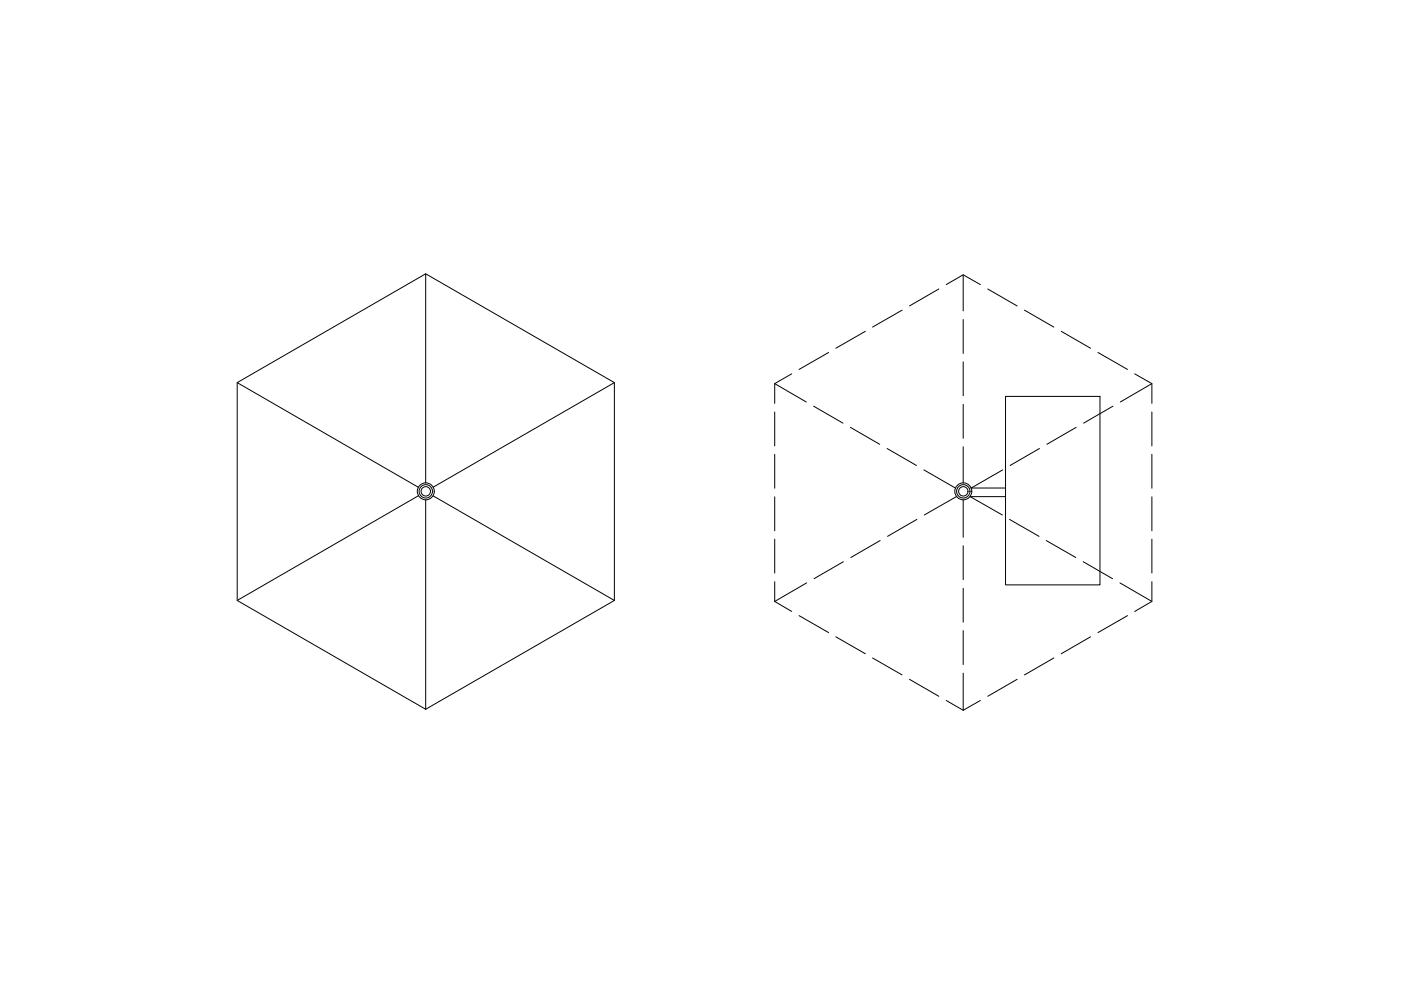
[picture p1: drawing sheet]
<svg xmlns="http://www.w3.org/2000/svg" width="297mm" height="210mm" viewBox="0 0 297 210" stroke-linecap="round" stroke-linejoin="round" font-family="sans-serif">
<!-- layer: Layer2 -->
<g fill="none" stroke="#000" stroke-width=".21">
<path d="M90.3 58.1v44.3M204.2 58.3v7.6M167.9 79.3l-3.6 2v4.2M175.7 74.7l-6.3 3.6M183.5 70.2l-6.3 3.6M191.3 65.8l-6.3 3.6M199.1 61.3l-6.3 3.6M200.6 60.3l3.6-2 3.7 2M204.2 67.7v7.2M204.2 76.7v7.2M209.4 61.3l6.2 3.6M217.2 65.8l6.2 3.6"/>
<path d="M225 70.2l6.2 3.6M232.8 74.7l6.3 3.6M240.6 79.3l3.6 2v4.2M50.3 81.1l40-23 40 23v46.2l-40 23.1-40-23.1zM50.3 81.1l38.4 22.2M130.3 81.1l-38.5 22.2M164.3 81.3l6.6 3.9M164.3 87.3v7.2M164.3 96.3v7.2M172.5 86.1l6.2 3.6M180.3 90.6l6.2 3.6M188.1 95.1l6.2 3.6"/>
<path d="M195.9 99.6l6.7 3.9M204.2 85.7v7.2M204.2 94.7v7.7M212.6 99.6l-6.7 3.9h7.3M213.2 84h20v40h-20zM220.4 95.1l-6.2 3.6M228.2 90.6l-6.2 3.6M236 86.1l-6.3 3.6M244.2 81.3l-6.7 3.9M244.2 87.3v7.2M244.2 96.3v7.2M88.7 105.1l-38.4 22.2"/>
<path d="M90.3 106v44.4M91.8 105.1l38.5 22.2M164.3 105.3v7.2M164.3 114.3v7.2M178.8 119.1l-6.2 3.6M186.6 114.6l-6.2 3.6M194.4 110.1l-6.2 3.6M202.8 105.3l-6.8 3.9M204.2 106v7.9M204.2 115.7v7.2M213.2 105.3h-7.5l6.8 3.9M214 110.1l6.3 3.6"/>
<path d="M221.8 114.6l6.3 3.6M229.7 119.1l6.2 3.6M244.2 105.3v7.2M244.2 114.3v7.2M164.3 123.3v4.2M164.3 127.5l3.6 2.1M169.4 130.5l6.3 3.6M171 123.6l-6.7 3.9M177.2 135l6.3 3.6M185 139.5l6.3 3.6M204.2 124.7v7.2M204.2 133.7v7.2"/>
<path d="M223.4 139.5l-6.2 3.6M231.2 135l-6.2 3.6M237.4 123.6l6.8 3.9M239.1 130.5l-6.3 3.6M244.2 123.3v4.2l-3.6 2.1M192.8 144l6.3 3.6M200.6 148.5l3.6 2.1M204.2 142.7v7.9M207.9 148.5l-3.7 2.1M215.6 144l-6.2 3.6"/>
<circle cx="90.3" cy="104.2" r="1.8"/>
<circle cx="90.3" cy="104.2" r="1.42"/>
<circle cx="90.3" cy="104.2" r=".99"/>
<circle cx="204.2" cy="104.2" r="1.8"/>
<circle cx="204.2" cy="104.2" r="1.42"/>
<circle cx="204.2" cy="104.2" r=".99"/>
</g>
</svg>
